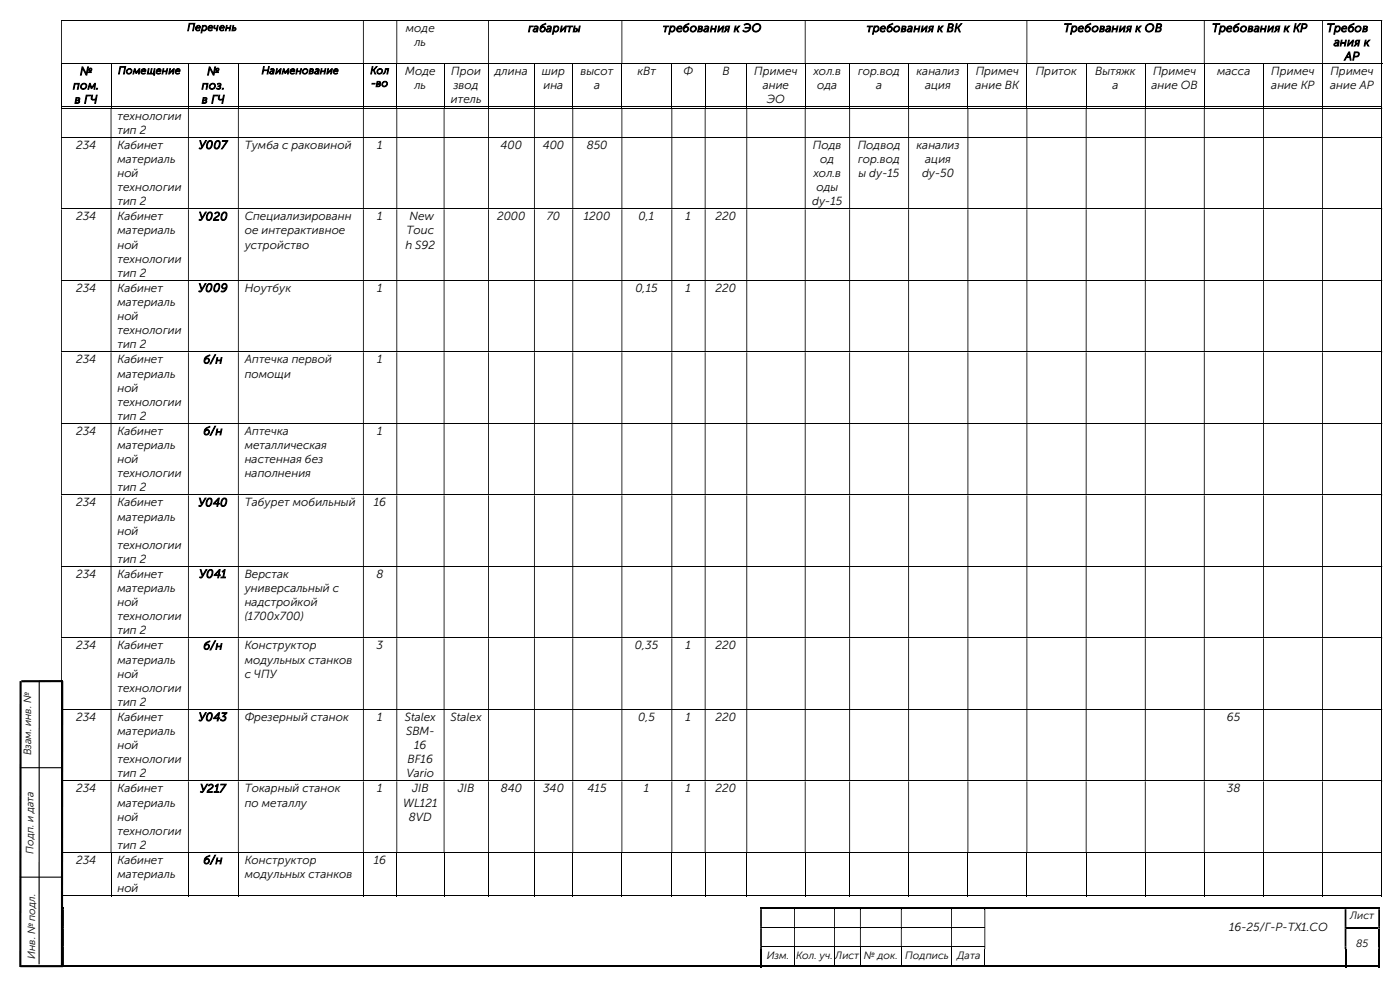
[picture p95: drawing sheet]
<svg xmlns="http://www.w3.org/2000/svg" width="420mm" height="297mm" viewBox="0 0 420 297" stroke-linecap="round" stroke-linejoin="round" font-family="sans-serif">
<defs><g id="words">
<g font-size="3.5">
<text x="121.8" y="9.6">моде</text>
<text x="158.5" y="9.6">габариты</text>
<text x="198.9" y="9.6">требования к ЭО</text>
<text x="260" y="9.6">требования к ВК</text>
<text x="319.1" y="9.6">Требования к ОВ</text>
<text x="363.6" y="9.6">Требования к КР</text>
<text x="398" y="9.6">Требов</text>
<text x="124.3" y="13.8">ль</text>
<text x="400.1" y="13.8">ания к</text>
<text x="24" y="22.5">№</text>
<text x="62.1" y="22.5">№</text>
<text x="121.5" y="22.5">Моде</text>
<text x="135.4" y="22.5">Прои</text>
<text x="148.5" y="22.5">длина</text>
<text x="162.6" y="22.5">шир</text>
<text x="174.2" y="22.5">высот</text>
<text x="191.2" y="22.5">кВт</text>
<text x="205.1" y="22.5">Ф</text>
<text x="216.7" y="22.5">В</text>
<text x="226.3" y="22.5">Примеч</text>
<text x="244" y="22.5">хол.в</text>
<text x="257.4" y="22.5">гор.вод</text>
<text x="275" y="22.5">канализ</text>
<text x="292.7" y="22.5">Примеч</text>
<text x="310.7" y="22.5">Приток</text>
<text x="328.5" y="22.5">Вытяжк</text>
<text x="345.9" y="22.5">Примеч</text>
<text x="365.1" y="22.5">масса</text>
<text x="381.4" y="22.5">Примеч</text>
<text x="399.1" y="22.5">Примеч</text>
<text x="403.4" y="18">АР</text>
<text x="21.9" y="26.8">пом.</text>
<text x="60.5" y="26.8">поз.</text>
<text x="124.3" y="26.8">ль</text>
<text x="136.1" y="26.8">звод</text>
<text x="163" y="26.8">ина</text>
<text x="178.2" y="26.8">а</text>
<text x="228.8" y="26.8">ание</text>
<text x="245.2" y="26.8">ода</text>
<text x="262.8" y="26.8">а</text>
<text x="277.5" y="26.8">ация</text>
<text x="292.7" y="26.8">ание ВК</text>
<text x="333.8" y="26.8">а</text>
<text x="345.4" y="26.8">ание ОВ</text>
<text x="381.4" y="26.8">ание КР</text>
<text x="399" y="26.8">ание АР</text>
<text x="22.4" y="31">в ГЧ</text>
<text x="35.2" y="35.9">технологии</text>
<text x="60.5" y="31">в ГЧ</text>
<text x="135.3" y="31">итель</text>
<text x="230" y="31">ЭО</text>
<text x="35.2" y="40.1">тип 2</text>
<text x="22.8" y="44.6">234</text>
<text x="35.2" y="44.6">Кабинет</text>
<text x="59.6" y="44.6">У007</text>
<text x="73.4" y="44.6">Тумба с раковиной</text>
<text x="113.2" y="44.6">1</text>
<text x="150.1" y="44.6">400</text>
<text x="162.8" y="44.6">400</text>
<text x="176" y="44.6">850</text>
<text x="243.8" y="44.6">Подв</text>
<text x="257.3" y="44.6">Подвод</text>
<text x="275" y="44.6">канализ</text>
<text x="35.2" y="48.9">материаль</text>
<text x="35.2" y="53.1">ной</text>
<text x="244" y="53.1">хол.в</text>
<text x="246" y="48.9">од</text>
<text x="257.4" y="48.9">гор.вод</text>
<text x="257.6" y="53.1">ы dy-15</text>
<text x="276.6" y="53.1">dy-50</text>
<text x="277.6" y="48.9">ация</text>
<text x="35.2" y="57.3">технологии</text>
<text x="244.9" y="57.3">оды</text>
<text x="35.2" y="61.6">тип 2</text>
<text x="243.6" y="61.6">dy-15</text>
<text x="22.8" y="66">234</text>
<text x="35.2" y="70.3">материаль</text>
<text x="35.2" y="66">Кабинет</text>
<text x="59.6" y="66">У020</text>
<text x="73.4" y="66">Специализированн</text>
<text x="73.4" y="70.3">ое интерактивное</text>
<text x="113.2" y="66">1</text>
<text x="121.9" y="70.3">Touc</text>
<text x="122.8" y="66">New</text>
<text x="149.1" y="66">2000</text>
<text x="164" y="66">70</text>
<text x="175.1" y="66">1200</text>
<text x="191.6" y="66">0,1</text>
<text x="205.7" y="66">1</text>
<text x="214.7" y="66">220</text>
<text x="35.2" y="74.5">ной</text>
<text x="73.4" y="74.5">устройство</text>
<text x="121.6" y="74.5">h S92</text>
<text x="35.2" y="78.7">технологии</text>
<text x="35.2" y="83">тип 2</text>
<text x="22.8" y="87.5">234</text>
<text x="35.2" y="87.5">Кабинет</text>
<text x="59.5" y="87.5">У009</text>
<text x="73.4" y="87.5">Ноутбук</text>
<text x="113.1" y="87.5">1</text>
<text x="190.6" y="87.5">0,15</text>
<text x="205.7" y="87.5">1</text>
<text x="214.7" y="87.5">220</text>
<text x="35.2" y="91.7">материаль</text>
<text x="35.2" y="95.9">ной</text>
<text x="35.2" y="100.2">технологии</text>
<text x="35.2" y="104.4">тип 2</text>
<text x="22.8" y="108.9">234</text>
<text x="35.2" y="113.2">материаль</text>
<text x="35.2" y="108.9">Кабинет</text>
<text x="61" y="108.9">б/н</text>
<text x="73.4" y="108.9">Аптечка первой</text>
<text x="73.4" y="113.2">помощи</text>
<text x="113.2" y="108.9">1</text>
<text x="35.2" y="117.4">ной</text>
<text x="35.2" y="121.6">технологии</text>
<text x="35.2" y="125.9">тип 2</text>
<text x="22.8" y="130.3">234</text>
<text x="35.2" y="130.3">Кабинет</text>
<text x="61" y="130.3">б/н</text>
<text x="73.4" y="130.3">Аптечка</text>
<text x="113.2" y="130.3">1</text>
<text x="35.2" y="134.6">материаль</text>
<text x="73.4" y="134.6">металлическая</text>
<text x="35.2" y="138.8">ной</text>
<text x="35.2" y="143">технологии</text>
<text x="73.4" y="138.8">настенная без</text>
<text x="73.4" y="143">наполнения</text>
<text x="35.2" y="147.3">тип 2</text>
<text x="22.8" y="151.8">234</text>
<text x="35.2" y="156">материаль</text>
<text x="35.2" y="151.8">Кабинет</text>
<text x="59.5" y="151.8">У040</text>
<text x="73.4" y="151.8">Табурет мобильный</text>
<text x="112.1" y="151.8">16</text>
<text x="35.2" y="160.2">ной</text>
<text x="35.2" y="164.5">технологии</text>
<text x="22.8" y="173.2">234</text>
<text x="35.2" y="168.7">тип 2</text>
<text x="35.2" y="173.2">Кабинет</text>
<text x="59.8" y="173.2">У041</text>
<text x="73.4" y="173.2">Верстак</text>
<text x="112.9" y="173.2">8</text>
<text x="35.2" y="177.4">материаль</text>
<text x="73.4" y="177.4">универсальный с</text>
<text x="35.2" y="181.7">ной</text>
<text x="35.2" y="185.9">технологии</text>
<text x="73.4" y="181.7">надстройкой</text>
<text x="73.4" y="185.9">(1700х700)</text>
<text x="35.2" y="190.1">тип 2</text>
<text x="22.8" y="194.6">234</text>
<text x="35.2" y="194.6">Кабинет</text>
<text x="61" y="194.6">б/н</text>
<text x="73.4" y="194.6">Конструктор</text>
<text x="113" y="194.6">3</text>
<text x="190.5" y="194.6">0,35</text>
<text x="205.7" y="194.6">1</text>
<text x="214.7" y="194.6">220</text>
<text x="35.2" y="198.9">материаль</text>
<text x="35.2" y="203.1">ной</text>
<text x="73.4" y="198.9">модульных станков</text>
<text x="73.4" y="203.1">с ЧПУ</text>
<text x="35.2" y="207.3">технологии</text>
<text x="35.2" y="211.6">тип 2</text>
<text x="22.8" y="216.1">234</text>
<text x="35.2" y="220.3">материаль</text>
<text x="35.2" y="216.1">Кабинет</text>
<text x="59.6" y="216.1">У043</text>
<text x="73.4" y="216.1">Фрезерный станок</text>
<text x="113.2" y="216.1">1</text>
<text x="121.4" y="216.1">Stalex</text>
<text x="121.8" y="220.3">SBM-</text>
<text x="135.2" y="216.1">Stalex</text>
<text x="191.5" y="216.1">0,5</text>
<text x="205.7" y="216.1">1</text>
<text x="214.7" y="216.1">220</text>
<text x="368.1" y="216.1">65</text>
<text x="35.2" y="224.5">ной</text>
<text x="124.2" y="224.5">16</text>
<text x="35.2" y="228.8">технологии</text>
<text x="35.2" y="233">тип 2</text>
<text x="121.9" y="233">Vario</text>
<text x="122.3" y="228.8">BF16</text>
<text x="22.8" y="237.5">234</text>
<text x="35.2" y="237.5">Кабинет</text>
<text x="60" y="237.5">У217</text>
<text x="73.4" y="237.5">Токарный станок</text>
<text x="113.2" y="237.5">1</text>
<text x="123.7" y="237.5">JIB</text>
<text x="137.4" y="237.5">JIB</text>
<text x="150.2" y="237.5">840</text>
<text x="162.9" y="237.5">340</text>
<text x="176.3" y="237.5">415</text>
<text x="193.2" y="237.5">1</text>
<text x="205.7" y="237.5">1</text>
<text x="214.7" y="237.5">220</text>
<text x="368.1" y="237.5">38</text>
<text x="35.2" y="241.7">материаль</text>
<text x="35.2" y="246">ной</text>
<text x="73.4" y="241.7">по металлу</text>
<text x="120.9" y="241.7">WL121</text>
<text x="122.6" y="246">8VD</text>
<text x="35.2" y="250.2">технологии</text>
<text x="35.2" y="254.4">тип 2</text>
<text x="22.8" y="258.9">234</text>
<text x="35.2" y="263.1">материаль</text>
<text x="35.2" y="258.9">Кабинет</text>
<text x="61" y="258.9">б/н</text>
<text x="73.4" y="258.9">Конструктор</text>
<text x="73.4" y="263.1">модульных станков</text>
<text x="112.1" y="258.9">16</text>
<text x="35.2" y="267.4">ной</text>
<text x="368.7" y="279">16-25/Г-Р-ТХ1.СО</text>
</g>
<g font-size="3.2">
<text x="56.2" y="9.2">Перечень</text>
<text x="35.4" y="22.2">Помещение</text>
<text x="78.5" y="22.2">Наименование</text>
<text x="111.1" y="22.2">Кол</text>
<text x="111.4" y="26">-во</text>
<text x="9.4" y="226.4" transform="rotate(-90 9.4 226.4)">Взам. инв. №</text>
<text x="10.1" y="255.9" transform="rotate(-90 10.1 255.9)">Подп. и дата</text>
<text x="405" y="275.5">Лист</text>
<text x="10.5" y="287.4" transform="rotate(-90 10.5 287.4)">Инв. № подл.</text>
<text x="230" y="287.4">Изм.</text>
<text x="238.8" y="287.4">Кол. уч.</text>
<text x="250.6" y="287.4">Лист</text>
<text x="259.2" y="287.4">№ док.</text>
<text x="271.6" y="287.4">Подпись</text>
<text x="287.1" y="287.4">Дата</text>
<text x="406.8" y="283.8">85</text>
</g>
</g></defs>
<g fill="none" stroke="#000" stroke-width=".3">
<path d="M18.3 6.1h396.1M18.3 19.1h396.4M18.5 19.2v13M33.3 19.2v13M56.5 19.2v13M71.5 19.2v13M109 19.2v13M119 19.2v13M133.2 19.2v13M146.6 19.2v13M160.3 19.2v13M171.8 19.2v13"/>
<path d="M186.6 19.2v13M201.5 19.2v13M211.5 19.2v13M224 19.2v13M241.6 19.2v13M254.9 19.2v13M272.6 19.2v13M290.4 19.2v13M308.1 19.2v13M325.8 19.2v13M343.6 19.2v13M361.3 19.2v13"/>
<path d="M379.1 19.2v13M396.7 19.2v13M414.5 6.3v12.7M414.5 19.2v13M18.3 32h14.9M18.3 32.4h396.1M33.4 32h23M56.6 32h14.8M71.6 32h37.3M109.1 32h9.8M119.2 32h13.9M133.3 32h13.1"/>
<path d="M146.7 32h13.5M160.4 32h11.3M172 32h14.4M186.7 32h14.7M201.7 32h9.7M211.7 32h12.2M224.2 32h17.2M241.7 32h13.1M255 32h17.5M272.7 32h17.5M290.5 32h17.4M308.2 32h17.5"/>
<path d="M326 32h17.5M343.7 32h17.4M361.4 32h17.5M379.2 32h17.4M396.9 32h17.5M414.5 32.6v8.5M18.3 41.2h396.1M414.5 41.3v21.2M18.3 62.6h396.1M414.5 62.7v21.2M18.3 84h396.1M414.5 84.2v21.1"/>
<path d="M18.3 105.5h396.1M414.5 105.6v21.2M18.3 126.9h396.1M414.5 127v21.2M18.3 148.3h396.1M414.5 148.5v21.1M18.3 169.8h396.1M414.5 169.9v21.2M18.3 191.2h396.1M414.5 191.3v21.2M18.3 212.6h396.1M414.5 212.8v21.1"/>
<path d="M18.3 234.1h396.1M414.5 234.2v21.2M18.3 255.5h396.1M18.5 255.6v13M33.3 255.6v13M56.5 255.6v13M71.5 255.6v13M109 255.6v13M119 255.6v13M133.2 255.6v13M146.6 255.6v13M160.3 255.6v13"/>
<path d="M171.8 255.6v13M186.6 255.6v13M201.5 255.6v13M211.5 255.6v13M224 255.6v13M241.6 255.6v13M254.9 255.6v13M272.6 255.6v13M290.4 255.6v13M308.1 255.6v13M325.8 255.6v13M343.6 255.6v13"/>
<path d="M361.3 255.6v13M379.1 255.6v13M396.7 255.6v13M414.5 255.6v13M18.3 268.5h14.9M33.4 268.5h23M56.6 268.5h14.8M71.6 268.5h37.3M109.1 268.5h9.8M119.2 268.5h13.9M133.3 268.5h13.1M146.7 268.5h13.5"/>
<path d="M160.4 268.5h11.3M172 268.5h14.4M186.7 268.5h14.7M201.7 268.5h9.7M211.7 268.5h12.2M224.2 268.5h17.2M228.6 277.9h9.6M238.5 277.9h11.7M241.7 268.5h13.1M250.5 277.9h7.5M255 268.5h17.5M258.2 277.9h12.1"/>
<path d="M270.5 277.9h14.8M272.7 268.5h17.5M285.6 277.9h9.7M290.5 268.5h17.4M308.2 268.5h17.5M326 268.5h17.5M343.7 268.5h17.4M361.4 268.5h17.5M379.2 268.5h17.4M396.9 268.5h17.5M228.6 283.8h9.6M238.3 284.4v5"/>
<path d="M238.5 283.8h11.7M250.4 284.4v5M250.5 283.8h7.5M258.1 284.4v5M258.2 283.8h12.1M270.4 284.4v5M270.5 283.8h14.8M285.5 284.4v5M285.6 283.8h9.7M295.4 284.4v5"/>
</g>
<g fill="#000">
<path d="M414.4 6h.3v.3h-.3zM18.3 6.3h.3v12.7h-.3zM108.9 6.3h.2v12.7h-.2zM118.9 6.3h.3v12.7h-.3zM146.4 6.3h.3v12.7h-.3zM186.4 6.3h.3v12.7h-.3zM241.4 6.3h.3v12.7h-.3zM307.9 6.3h.3v12.7h-.3zM361.1 6.3h.3v12.7h-.3zM396.6 6.3h.3v12.7h-.3z" fill-rule="evenodd"/>
<path d="M414.4 32.3h.3v.3h-.3zM18.3 32.6h.3v8.5h-.3zM33.2 32.6h.2v8.5h-.2zM56.4 32.6h.2v8.5h-.2zM71.4 32.6h.2v8.5h-.2zM108.9 32.6h.2v8.5h-.2zM118.9 32.6h.3v8.5h-.3zM133.1 32.6h.2v8.5h-.2zM146.4 32.6h.3v8.5h-.3zM160.2 32.6h.2v8.5h-.2zM171.7 32.6h.3v8.5h-.3zM186.4 32.6h.3v8.5h-.3zM201.4 32.6h.3v8.5h-.3zM211.4 32.6h.3v8.5h-.3zM223.9 32.6h.3v8.5h-.3zM241.4 32.6h.3v8.5h-.3zM254.8 32.6h.2v8.5h-.2zM272.5 32.6h.2v8.5h-.2zM290.2 32.6h.3v8.5h-.3zM307.9 32.6h.3v8.5h-.3zM325.7 32.6h.3v8.5h-.3zM343.5 32.6h.2v8.5h-.2zM361.1 32.6h.3v8.5h-.3zM378.9 32.6h.3v8.5h-.3zM396.6 32.6h.3v8.5h-.3z" fill-rule="evenodd"/>
<path d="M414.4 41.1h.3v.2h-.3zM18.3 41.3h.3v21.2h-.3zM33.2 41.3h.2v21.2h-.2zM56.4 41.3h.2v21.2h-.2zM71.4 41.3h.2v21.2h-.2zM108.9 41.3h.2v21.2h-.2zM118.9 41.3h.3v21.2h-.3zM133.1 41.3h.2v21.2h-.2zM146.4 41.3h.3v21.2h-.3zM160.2 41.3h.2v21.2h-.2zM171.7 41.3h.3v21.2h-.3zM186.4 41.3h.3v21.2h-.3zM201.4 41.3h.3v21.2h-.3zM211.4 41.3h.3v21.2h-.3zM223.9 41.3h.3v21.2h-.3zM241.4 41.3h.3v21.2h-.3zM254.8 41.3h.2v21.2h-.2zM272.5 41.3h.2v21.2h-.2zM290.2 41.3h.3v21.2h-.3zM307.9 41.3h.3v21.2h-.3zM325.7 41.3h.3v21.2h-.3zM343.5 41.3h.2v21.2h-.2zM361.1 41.3h.3v21.2h-.3zM378.9 41.3h.3v21.2h-.3zM396.6 41.3h.3v21.2h-.3z" fill-rule="evenodd"/>
<path d="M414.4 62.5h.3v.2h-.3zM18.3 62.7h.3v21.2h-.3zM33.2 62.7h.2v21.2h-.2zM56.4 62.7h.2v21.2h-.2zM71.4 62.7h.2v21.2h-.2zM108.9 62.7h.2v21.2h-.2zM118.9 62.7h.3v21.2h-.3zM133.1 62.7h.2v21.2h-.2zM146.4 62.7h.3v21.2h-.3zM160.2 62.7h.2v21.2h-.2zM171.7 62.7h.3v21.2h-.3zM186.4 62.7h.3v21.2h-.3zM201.4 62.7h.3v21.2h-.3zM211.4 62.7h.3v21.2h-.3zM223.9 62.7h.3v21.2h-.3zM241.4 62.7h.3v21.2h-.3zM254.8 62.7h.2v21.2h-.2zM272.5 62.7h.2v21.2h-.2zM290.2 62.7h.3v21.2h-.3zM307.9 62.7h.3v21.2h-.3zM325.7 62.7h.3v21.2h-.3zM343.5 62.7h.2v21.2h-.2zM361.1 62.7h.3v21.2h-.3zM378.9 62.7h.3v21.2h-.3zM396.6 62.7h.3v21.2h-.3z" fill-rule="evenodd"/>
<path d="M414.4 83.9h.3v.3h-.3zM18.3 84.2h.3v21.1h-.3zM33.2 84.2h.2v21.1h-.2zM56.4 84.2h.2v21.1h-.2zM71.4 84.2h.2v21.1h-.2zM108.9 84.2h.2v21.1h-.2zM118.9 84.2h.3v21.1h-.3zM133.1 84.2h.2v21.1h-.2zM146.4 84.2h.3v21.1h-.3zM160.2 84.2h.2v21.1h-.2zM171.7 84.2h.3v21.1h-.3zM186.4 84.2h.3v21.1h-.3zM201.4 84.2h.3v21.1h-.3zM211.4 84.2h.3v21.1h-.3zM223.9 84.2h.3v21.1h-.3zM241.4 84.2h.3v21.1h-.3zM254.8 84.2h.2v21.1h-.2zM272.5 84.2h.2v21.1h-.2zM290.2 84.2h.3v21.1h-.3zM307.9 84.2h.3v21.1h-.3zM325.7 84.2h.3v21.1h-.3zM343.5 84.2h.2v21.1h-.2zM361.1 84.2h.3v21.1h-.3zM378.9 84.2h.3v21.1h-.3zM396.6 84.2h.3v21.1h-.3z" fill-rule="evenodd"/>
<path d="M414.4 105.3h.3v.3h-.3zM18.3 105.6h.3v21.2h-.3zM33.2 105.6h.2v21.2h-.2zM56.4 105.6h.2v21.2h-.2zM71.4 105.6h.2v21.2h-.2zM108.9 105.6h.2v21.2h-.2zM118.9 105.6h.3v21.2h-.3zM133.1 105.6h.2v21.2h-.2zM146.4 105.6h.3v21.2h-.3zM160.2 105.6h.2v21.2h-.2zM171.7 105.6h.3v21.2h-.3zM186.4 105.6h.3v21.2h-.3zM201.4 105.6h.3v21.2h-.3zM211.4 105.6h.3v21.2h-.3zM223.9 105.6h.3v21.2h-.3zM241.4 105.6h.3v21.2h-.3zM254.8 105.6h.2v21.2h-.2zM272.5 105.6h.2v21.2h-.2zM290.2 105.6h.3v21.2h-.3zM307.9 105.6h.3v21.2h-.3zM325.7 105.6h.3v21.2h-.3zM343.5 105.6h.2v21.2h-.2zM361.1 105.6h.3v21.2h-.3zM378.9 105.6h.3v21.2h-.3zM396.6 105.6h.3v21.2h-.3z" fill-rule="evenodd"/>
<path d="M414.4 126.8h.3v.2h-.3zM18.3 127h.3v21.2h-.3zM33.2 127h.2v21.2h-.2zM56.4 127h.2v21.2h-.2zM71.4 127h.2v21.2h-.2zM108.9 127h.2v21.2h-.2zM118.9 127h.3v21.2h-.3zM133.1 127h.2v21.2h-.2zM146.4 127h.3v21.2h-.3zM160.2 127h.2v21.2h-.2zM171.7 127h.3v21.2h-.3zM186.4 127h.3v21.2h-.3zM201.4 127h.3v21.2h-.3zM211.4 127h.3v21.2h-.3zM223.9 127h.3v21.2h-.3zM241.4 127h.3v21.2h-.3zM254.8 127h.2v21.2h-.2zM272.5 127h.2v21.2h-.2zM290.2 127h.3v21.2h-.3zM307.9 127h.3v21.2h-.3zM325.7 127h.3v21.2h-.3zM343.5 127h.2v21.2h-.2zM361.1 127h.3v21.2h-.3zM378.9 127h.3v21.2h-.3zM396.6 127h.3v21.2h-.3z" fill-rule="evenodd"/>
<path d="M414.4 148.2h.3v.3h-.3zM18.3 148.5h.3v21.1h-.3zM33.2 148.5h.2v21.1h-.2zM56.4 148.5h.2v21.1h-.2zM71.4 148.5h.2v21.1h-.2zM108.9 148.5h.2v21.1h-.2zM118.9 148.5h.3v21.1h-.3zM133.1 148.5h.2v21.1h-.2zM146.4 148.5h.3v21.1h-.3zM160.2 148.5h.2v21.1h-.2zM171.7 148.5h.3v21.1h-.3zM186.4 148.5h.3v21.1h-.3zM201.4 148.5h.3v21.1h-.3zM211.4 148.5h.3v21.1h-.3zM223.9 148.5h.3v21.1h-.3zM241.4 148.5h.3v21.1h-.3zM254.8 148.5h.2v21.1h-.2zM272.5 148.5h.2v21.1h-.2zM290.2 148.5h.3v21.1h-.3zM307.9 148.5h.3v21.1h-.3zM325.7 148.5h.3v21.1h-.3zM343.5 148.5h.2v21.1h-.2zM361.1 148.5h.3v21.1h-.3zM378.9 148.5h.3v21.1h-.3zM396.6 148.5h.3v21.1h-.3z" fill-rule="evenodd"/>
<path d="M414.4 169.6h.3v.3h-.3zM18.3 169.9h.3v21.2h-.3zM33.2 169.9h.2v21.2h-.2zM56.4 169.9h.2v21.2h-.2zM71.4 169.9h.2v21.2h-.2zM108.9 169.9h.2v21.2h-.2zM118.9 169.9h.3v21.2h-.3zM133.1 169.9h.2v21.2h-.2zM146.4 169.9h.3v21.2h-.3zM160.2 169.9h.2v21.2h-.2zM171.7 169.9h.3v21.2h-.3zM186.4 169.9h.3v21.2h-.3zM201.4 169.9h.3v21.2h-.3zM211.4 169.9h.3v21.2h-.3zM223.9 169.9h.3v21.2h-.3zM241.4 169.9h.3v21.2h-.3zM254.8 169.9h.2v21.2h-.2zM272.5 169.9h.2v21.2h-.2zM290.2 169.9h.3v21.2h-.3zM307.9 169.9h.3v21.2h-.3zM325.7 169.9h.3v21.2h-.3zM343.5 169.9h.2v21.2h-.2zM361.1 169.9h.3v21.2h-.3zM378.9 169.9h.3v21.2h-.3zM396.6 169.9h.3v21.2h-.3z" fill-rule="evenodd"/>
<path d="M414.4 191.1h.3v.2h-.3zM18.3 191.3h.3v21.2h-.3zM33.2 191.3h.2v21.2h-.2zM56.4 191.3h.2v21.2h-.2zM71.4 191.3h.2v21.2h-.2zM108.9 191.3h.2v21.2h-.2zM118.9 191.3h.3v21.2h-.3zM133.1 191.3h.2v21.2h-.2zM146.4 191.3h.3v21.2h-.3zM160.2 191.3h.2v21.2h-.2zM171.7 191.3h.3v21.2h-.3zM186.4 191.3h.3v21.2h-.3zM201.4 191.3h.3v21.2h-.3zM211.4 191.3h.3v21.2h-.3zM223.9 191.3h.3v21.2h-.3zM241.4 191.3h.3v21.2h-.3zM254.8 191.3h.2v21.2h-.2zM272.5 191.3h.2v21.2h-.2zM290.2 191.3h.3v21.2h-.3zM307.9 191.3h.3v21.2h-.3zM325.7 191.3h.3v21.2h-.3zM343.5 191.3h.2v21.2h-.2zM361.1 191.3h.3v21.2h-.3zM378.9 191.3h.3v21.2h-.3zM396.6 191.3h.3v21.2h-.3z" fill-rule="evenodd"/>
<path d="M414.4 212.5h.3v.3h-.3zM18.3 212.8h.3v21.1h-.3zM33.2 212.8h.2v21.1h-.2zM56.4 212.8h.2v21.1h-.2zM71.4 212.8h.2v21.1h-.2zM108.9 212.8h.2v21.1h-.2zM118.9 212.8h.3v21.1h-.3zM133.1 212.8h.2v21.1h-.2zM146.4 212.8h.3v21.1h-.3zM160.2 212.8h.2v21.1h-.2zM171.7 212.8h.3v21.1h-.3zM186.4 212.8h.3v21.1h-.3zM201.4 212.8h.3v21.1h-.3zM211.4 212.8h.3v21.1h-.3zM223.9 212.8h.3v21.1h-.3zM241.4 212.8h.3v21.1h-.3zM254.8 212.8h.2v21.1h-.2zM272.5 212.8h.2v21.1h-.2zM290.2 212.8h.3v21.1h-.3zM307.9 212.8h.3v21.1h-.3zM325.7 212.8h.3v21.1h-.3zM343.5 212.8h.2v21.1h-.2zM361.1 212.8h.3v21.1h-.3zM378.9 212.8h.3v21.1h-.3zM396.6 212.8h.3v21.1h-.3z" fill-rule="evenodd"/>
<path d="M414.4 233.9h.3v.3h-.3zM18.3 234.2h.3v21.2h-.3zM33.2 234.2h.2v21.2h-.2zM56.4 234.2h.2v21.2h-.2zM71.4 234.2h.2v21.2h-.2zM108.9 234.2h.2v21.2h-.2zM118.9 234.2h.3v21.2h-.3zM133.1 234.2h.2v21.2h-.2zM146.4 234.2h.3v21.2h-.3zM160.2 234.2h.2v21.2h-.2zM171.7 234.2h.3v21.2h-.3zM186.4 234.2h.3v21.2h-.3zM201.4 234.2h.3v21.2h-.3zM211.4 234.2h.3v21.2h-.3zM223.9 234.2h.3v21.2h-.3zM241.4 234.2h.3v21.2h-.3zM254.8 234.2h.2v21.2h-.2zM272.5 234.2h.2v21.2h-.2zM290.2 234.2h.3v21.2h-.3zM307.9 234.2h.3v21.2h-.3zM325.7 234.2h.3v21.2h-.3zM343.5 234.2h.2v21.2h-.2zM361.1 234.2h.3v21.2h-.3zM378.9 234.2h.3v21.2h-.3zM396.6 234.2h.3v21.2h-.3z" fill-rule="evenodd"/>
<path d="M18.8 272.5h.4v5.3h-.4zM228 272.5h.6v5.3h-.6zM238.2 272.5h.3v5.3h-.3zM250.2 272.5h.3v5.3h-.3zM258 272.5h.2v5.3h-.2zM270.3 272.5h.2v5.3h-.2zM285.3 272.5h.3v5.3h-.3zM295.3 272.5h.3v5.3h-.3zM403.4 272.5h.5v5.3h-.5zM413.5 272.5h.5v5.3h-.5z" fill-rule="evenodd"/>
<path d="M18.8 277.8h.4v.5h-.4zM228 277.8h.6v.5h-.6z" fill-rule="evenodd"/>
<path d="M228 271.9h.6v.6h-.6z" fill-rule="evenodd"/>
<path d="M238.2 271.9h12v.6h-12z" fill-rule="evenodd"/>
<path d="M250.2 271.9h7.8v.6h-7.8z" fill-rule="evenodd"/>
<path d="M258 271.9h12.3v.6h-12.3z" fill-rule="evenodd"/>
<path d="M270.3 271.9h15v.6h-15z" fill-rule="evenodd"/>
<path d="M285.3 271.9h10v.6h-10z" fill-rule="evenodd"/>
<path d="M295.3 271.9h108.1v.6h-108.1z" fill-rule="evenodd"/>
<path d="M295.3 277.8h.3v.5h-.3zM403.4 277.8h.5v.5h-.5z" fill-rule="evenodd"/>
<path d="M403.4 271.9h.5v.6h-.5z" fill-rule="evenodd"/>
<path d="M413.5 271.9h.5v.6h-.5z" fill-rule="evenodd"/>
<path d="M413.5 277.8h.5v.5h-.5zM18.8 278.3h.4v5.3h-.4zM228 278.3h.6v5.3h-.6zM238.2 278.3h.3v5.3h-.3zM250.2 278.3h.3v5.3h-.3zM258 278.3h.2v5.3h-.2zM270.3 278.3h.2v5.3h-.2zM285.3 278.3h.3v5.3h-.3zM295.3 278.3h.3v5.3h-.3zM403.4 278.3h.5v5.3h-.5z" fill-rule="evenodd"/>
<path d="M18.8 283.6h.4v.8h-.4zM228 283.6h.6v.8h-.6z" fill-rule="evenodd"/>
<path d="M228 284.4h.6v5.5h-.6z" fill-rule="evenodd"/>
<path d="M238.2 289.4h12v.5h-12z" fill-rule="evenodd"/>
<path d="M250.2 289.4h7.8v.5h-7.8z" fill-rule="evenodd"/>
<path d="M258 289.4h12.3v.5h-12.3z" fill-rule="evenodd"/>
<path d="M270.3 289.4h15v.5h-15z" fill-rule="evenodd"/>
<path d="M285.3 289.4h10v.5h-10z" fill-rule="evenodd"/>
<path d="M295.3 283.6h.3v.8h-.3zM403.4 283.6h.5v.8h-.5zM413.5 283.6h.5v.8h-.5zM18.8 284.4h.4v5h-.4z" fill-rule="evenodd"/>
<path d="M295.3 289.4h108.1v.5h-108.1z" fill-rule="evenodd"/>
<path d="M403.4 284.4h.5v5.5h-.5z" fill-rule="evenodd"/>
<path d="M413.5 284.4h.5v5.5h-.5z" fill-rule="evenodd"/>
</g>
<g fill="#000">
<path d="M414.4 31.9h.3v.3h-.3zM414.4 255.4h.3v.2h-.3zM18.8 271.9h.4v.6h-.4zM228.6 271.9h9.6v.6h-9.6zM238.2 272.5h.3zM238.2 277.8h.3v.5h-.3zM250.2 272.5h.3zM250.2 277.8h.3v.5h-.3zM258 272.5h.2zM258 277.8h.2v.5h-.2zM270.3 272.5h.2zM270.3 277.8h.2v.5h-.2z"/>
<path d="M285.3 272.5h.3zM285.3 277.8h.3v.5h-.3zM295.3 272.5h.3zM403.9 271.9h9.6v.6h-9.6zM403.9 277.8h9.6v.5h-9.6zM413.5 278.3h.5v5.3h-.5zM414.4 268.4h.3v.2h-.3zM18.8 289.4h209.2v.5h-209.2zM228.6 289.4h9.6v.5h-9.6zM238.2 283.6h.3v.8h-.3zM250.2 283.6h.3v.8h-.3zM258 283.6h.2v.8h-.2z"/>
<path d="M270.3 283.6h.2v.8h-.2zM285.3 283.6h.3v.8h-.3zM403.9 289.4h9.6v.5h-9.6zM413.5 289.4h.5v.5h-.5z"/>
</g>
<path d="M6.2 204.1l-.1 85.7M18.7 204.1l-.1 85.7M18.9 204.1l-12.5 .1M6.1 289.6h12.8" fill="none" stroke="#000" stroke-width=".64" stroke-linecap="butt"/>
<path d="M11.8 204.1l-.1 84.9M6 230.1h12.6M6 262.9h12.4" fill="none" stroke="#000" stroke-width=".34"/>
<use href="#words"/>
</svg>
